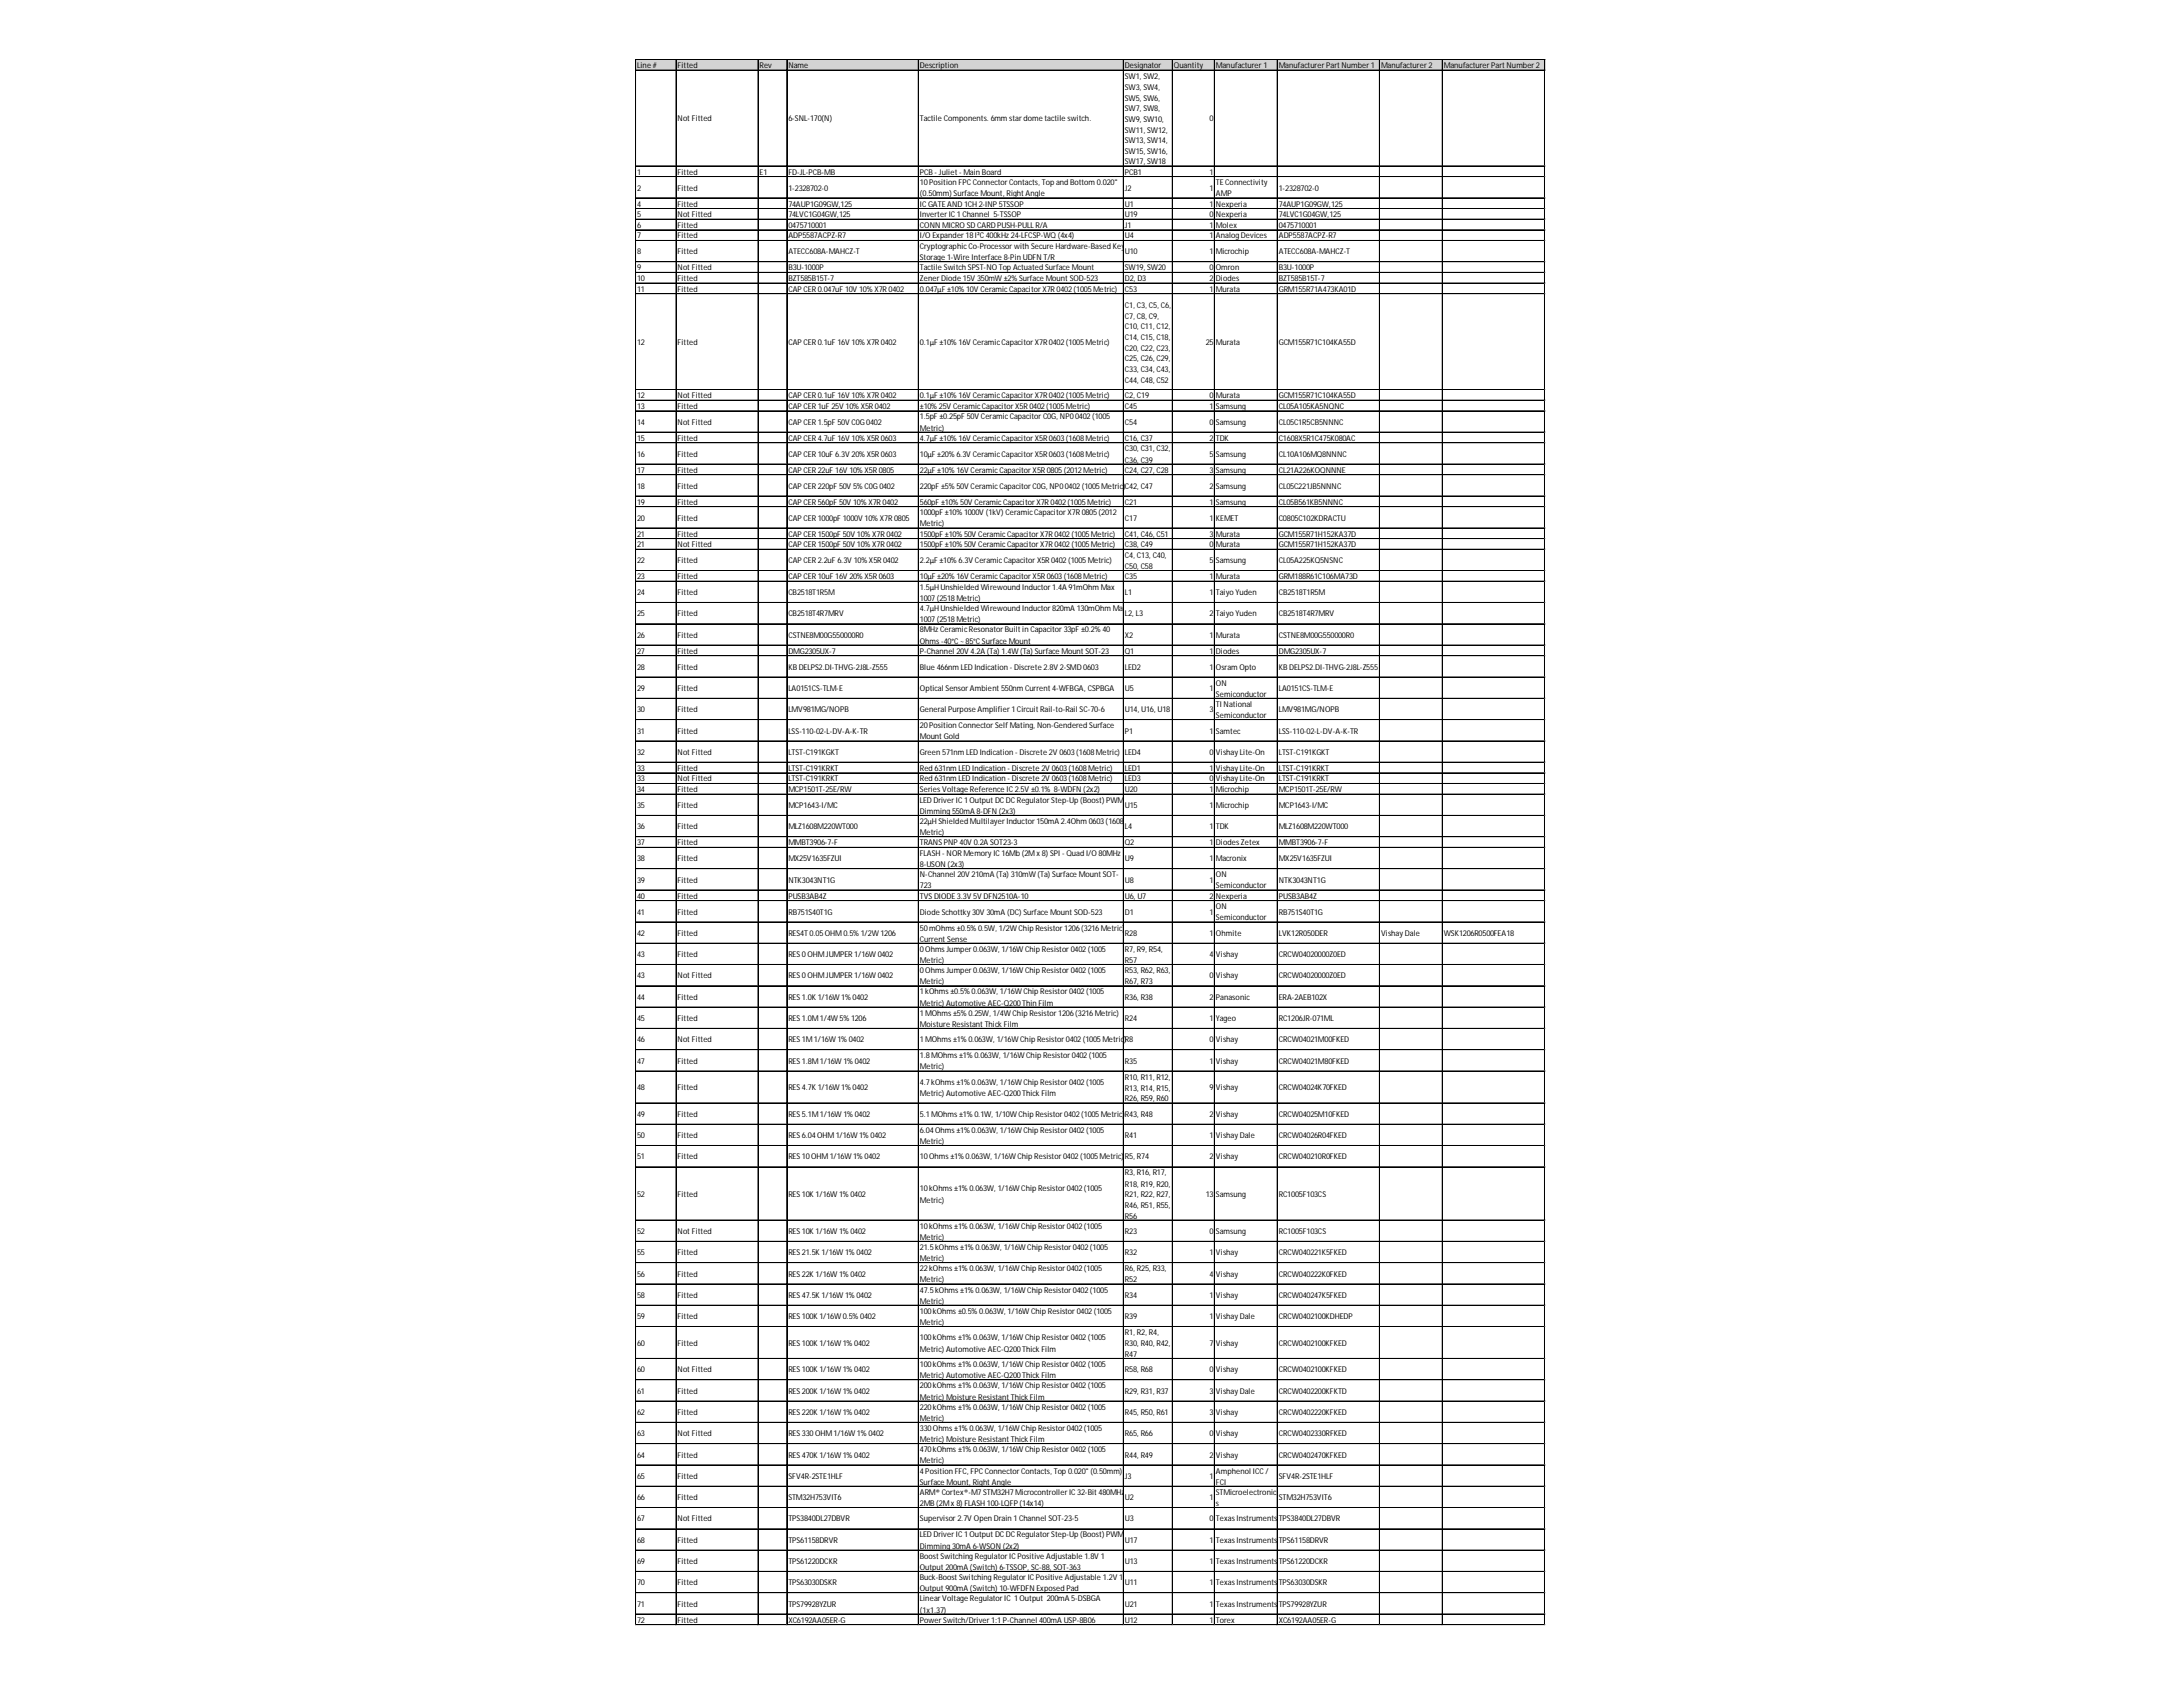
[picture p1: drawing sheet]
<svg xmlns="http://www.w3.org/2000/svg" width="279mm" height="216mm" viewBox="0 0 279 216" stroke-linecap="round" stroke-linejoin="round" font-family="sans-serif">
<defs><g id="words">
<g font-size="1">
<text x="81.5" y="8.7">Line #</text>
<text x="86.7" y="8.7">Fitted</text>
<text x="97.2" y="8.7">Rev</text>
<text x="100.9" y="8.7">Name</text>
<text x="117.7" y="8.7">Description</text>
<text x="144" y="8.7">Designator</text>
<text x="144" y="10.1">SW1, SW2,</text>
<text x="144" y="11.5">SW3, SW4,</text>
<text x="150.2" y="8.7">Quantity</text>
<text x="155.6" y="8.7">Manufacturer1</text>
<text x="163.7" y="8.7">ManufacturerPartNumber1</text>
<text x="176.8" y="8.7">Manufacturer2</text>
<text x="184.8" y="8.7">ManufacturerPartNumber2</text>
<text x="86.7" y="15.5">NotFitted</text>
<text x="100.9" y="15.5">6-SNL-170(N)</text>
<text x="117.7" y="15.5">Tactile Components. 6mm stardome tactile switch.</text>
<text x="144" y="12.9">SW5, SW6,</text>
<text x="144" y="14.2">SW7, SW8,</text>
<text x="144" y="15.6">SW9, SW10,</text>
<text x="144" y="17">SW11, SW12,</text>
<text x="154.8" y="15.5">0</text>
<text x="81.5" y="22.3">1</text>
<text x="86.7" y="22.3">Fitted</text>
<text x="97.2" y="22.3">E1</text>
<text x="100.9" y="22.3">FD-JL-PCB-MB</text>
<text x="117.7" y="22.3">PCB- Juliet- Main Board</text>
<text x="117.7" y="23.7">10Position FPCConnectorContacts, Top and Bottom 0.020&quot;</text>
<text x="144" y="18.3">SW13, SW14,</text>
<text x="144" y="19.7">SW15, SW16,</text>
<text x="144" y="21">SW17, SW18</text>
<text x="144" y="22.3">PCB1</text>
<text x="154.8" y="22.3">1</text>
<text x="155.6" y="23.7">TEConnectivity</text>
<text x="81.5" y="24.4">2</text>
<text x="81.5" y="26.4">4</text>
<text x="81.5" y="27.8">5</text>
<text x="81.5" y="29.2">6</text>
<text x="86.7" y="24.4">Fitted</text>
<text x="86.7" y="26.4">Fitted</text>
<text x="86.7" y="27.8">NotFitted</text>
<text x="86.7" y="29.2">Fitted</text>
<text x="100.9" y="24.4">1-2328702-0</text>
<text x="100.9" y="26.4">74AUP1G09GW,125</text>
<text x="100.9" y="27.8">74LVC1G04GW,125</text>
<text x="100.9" y="29.2">0475710001</text>
<text x="117.7" y="25.1">(0.50mm) Surface Mount, RightAngle</text>
<text x="117.7" y="26.4">ICGATEAND 1CH 2-INP5TSSOP</text>
<text x="117.7" y="27.8">InverterIC1Channel 5-TSSOP</text>
<text x="117.7" y="29.2">CONN MICRO SD CARD PUSH-PULLR/A</text>
<text x="144" y="24.4">J2</text>
<text x="144" y="26.4">U1</text>
<text x="144" y="27.8">U19</text>
<text x="144" y="29.2">J1</text>
<text x="154.8" y="24.4">1</text>
<text x="154.8" y="26.4">1</text>
<text x="154.8" y="27.8">0</text>
<text x="154.8" y="29.2">1</text>
<text x="155.6" y="25.1">AMP</text>
<text x="155.6" y="26.4">Nexperia</text>
<text x="155.6" y="27.8">Nexperia</text>
<text x="155.6" y="29.2">Molex</text>
<text x="163.7" y="24.4">1-2328702-0</text>
<text x="163.7" y="26.4">74AUP1G09GW,125</text>
<text x="163.7" y="27.8">74LVC1G04GW,125</text>
<text x="163.7" y="29.2">0475710001</text>
<text x="81.5" y="30.5">7</text>
<text x="81.5" y="32.6">8</text>
<text x="81.5" y="34.6">9</text>
<text x="81.5" y="36">10</text>
<text x="86.7" y="30.5">Fitted</text>
<text x="86.7" y="32.6">Fitted</text>
<text x="86.7" y="34.6">NotFitted</text>
<text x="86.7" y="36">Fitted</text>
<text x="100.9" y="30.5">ADP5587ACPZ-R7</text>
<text x="100.9" y="32.6">ATECC608A-MAHCZ-T</text>
<text x="100.9" y="34.6">B3U-1000P</text>
<text x="100.9" y="36">BZT585B15T-7</text>
<text x="117.7" y="30.5">I/O Expander18I²C400kHz 24-LFCSP-WQ (4x4)</text>
<text x="117.7" y="31.9">CryptographicCo-Processorwith Secure Hardware-Based Key</text>
<text x="117.7" y="33.3">Storage 1-Wire Interface 8-Pin UDFN T/R</text>
<text x="117.7" y="34.6">Tactile Switch SPST-NO Top Actuated Surface Mount</text>
<text x="117.7" y="36">ZenerDiode 15V 350mW±2%Surface Mount SOD-523</text>
<text x="144" y="30.5">U4</text>
<text x="144" y="32.6">U10</text>
<text x="144" y="34.6">SW19, SW20</text>
<text x="144" y="36">D2, D3</text>
<text x="154.8" y="30.5">1</text>
<text x="154.8" y="32.6">1</text>
<text x="154.8" y="34.6">0</text>
<text x="154.8" y="36">2</text>
<text x="155.6" y="30.5">AnalogDevices</text>
<text x="155.6" y="32.6">Microchip</text>
<text x="155.6" y="34.6">Omron</text>
<text x="155.6" y="36">Diodes</text>
<text x="163.7" y="30.5">ADP5587ACPZ-R7</text>
<text x="163.7" y="32.6">ATECC608A-MAHCZ-T</text>
<text x="163.7" y="34.6">B3U-1000P</text>
<text x="163.7" y="36">BZT585B15T-7</text>
<text x="81.5" y="37.3">11</text>
<text x="86.7" y="37.3">Fitted</text>
<text x="100.9" y="37.3">CAPCER0.047uF 10V 10%X7R0402</text>
<text x="117.7" y="37.3">0.047µF ±10%10V CeramicCapacitorX7R0402(1005Metric)</text>
<text x="144" y="37.3">C53</text>
<text x="144" y="39.4">C1, C3, C5, C6,</text>
<text x="144" y="40.8">C7, C8, C9,</text>
<text x="154.8" y="37.3">1</text>
<text x="155.6" y="37.3">Murata</text>
<text x="163.7" y="37.3">GRM155R71A473KA01D</text>
<text x="81.5" y="44.1">12</text>
<text x="86.7" y="44.1">Fitted</text>
<text x="100.9" y="44.1">CAPCER0.1uF 16V 10%X7R0402</text>
<text x="117.7" y="44.1">0.1µF ±10%16V CeramicCapacitorX7R0402(1005Metric)</text>
<text x="144" y="42.2">C10, C11, C12,</text>
<text x="144" y="43.5">C14, C15, C18,</text>
<text x="144" y="44.9">C20, C22, C23,</text>
<text x="144" y="46.3">C25, C26, C29,</text>
<text x="144" y="47.6">C33, C34, C43,</text>
<text x="154.3" y="44.1">25</text>
<text x="155.6" y="44.1">Murata</text>
<text x="163.7" y="44.1">GCM155R71C104KA55D</text>
<text x="81.5" y="51">12</text>
<text x="81.5" y="52.3">13</text>
<text x="86.7" y="51">NotFitted</text>
<text x="86.7" y="52.3">Fitted</text>
<text x="100.9" y="51">CAPCER0.1uF 16V 10%X7R0402</text>
<text x="100.9" y="52.3">CAPCER1uF 25V 10%X5R0402</text>
<text x="117.7" y="51">0.1µF ±10%16V CeramicCapacitorX7R0402(1005Metric)</text>
<text x="117.7" y="52.3">±10%25V CeramicCapacitorX5R0402(1005Metric)</text>
<text x="117.7" y="53.7">1.5pF ±0.25pF 50V CeramicCapacitorC0G, NP00402(1005</text>
<text x="144" y="49">C44, C48, C52</text>
<text x="144" y="51">C2, C19</text>
<text x="144" y="52.3">C45</text>
<text x="154.8" y="51">0</text>
<text x="154.8" y="52.3">1</text>
<text x="155.6" y="51">Murata</text>
<text x="155.6" y="52.3">Samsung</text>
<text x="163.7" y="51">GCM155R71C104KA55D</text>
<text x="163.7" y="52.3">CL05A105KA5NQNC</text>
<text x="81.5" y="54.4">14</text>
<text x="81.5" y="56.4">15</text>
<text x="81.5" y="58.5">16</text>
<text x="86.7" y="54.4">NotFitted</text>
<text x="86.7" y="56.4">Fitted</text>
<text x="86.7" y="58.5">Fitted</text>
<text x="100.9" y="54.4">CAPCER1.5pF 50V C0G 0402</text>
<text x="100.9" y="56.4">CAPCER4.7uF 16V 10%X5R0603</text>
<text x="100.9" y="58.5">CAPCER10uF 6.3V 20%X5R0603</text>
<text x="117.7" y="55.1">Metric)</text>
<text x="117.7" y="56.4">4.7µF ±10%16V CeramicCapacitorX5R0603(1608Metric)</text>
<text x="117.7" y="58.5">10µF ±20%6.3V CeramicCapacitorX5R0603(1608Metric)</text>
<text x="144" y="54.4">C54</text>
<text x="144" y="56.4">C16, C37</text>
<text x="144" y="57.8">C30, C31, C32,</text>
<text x="144" y="59.2">C36, C39</text>
<text x="154.8" y="54.4">0</text>
<text x="154.8" y="56.4">2</text>
<text x="154.8" y="58.5">5</text>
<text x="155.6" y="54.4">Samsung</text>
<text x="155.6" y="56.4">TDK</text>
<text x="155.6" y="58.5">Samsung</text>
<text x="163.7" y="54.4">CL05C1R5CB5NNNC</text>
<text x="163.7" y="56.4">C1608X5R1C475K080AC</text>
<text x="163.7" y="58.5">CL10A106MQ8NNNC</text>
<text x="81.5" y="60.5">17</text>
<text x="81.5" y="62.5">18</text>
<text x="81.5" y="64.6">19</text>
<text x="86.7" y="60.5">Fitted</text>
<text x="86.7" y="62.5">Fitted</text>
<text x="86.7" y="64.6">Fitted</text>
<text x="100.9" y="60.5">CAPCER22uF 16V 10%X5R0805</text>
<text x="100.9" y="62.5">CAPCER220pF 50V 5%C0G 0402</text>
<text x="100.9" y="64.6">CAPCER560pF 50V 10%X7R0402</text>
<text x="117.7" y="60.5">22µF ±10%16V CeramicCapacitorX5R0805(2012Metric)</text>
<text x="117.7" y="62.5">220pF ±5%50V CeramicCapacitorC0G, NP00402(1005Metric)</text>
<text x="117.7" y="64.6">560pF ±10%50V CeramicCapacitorX7R0402(1005Metric)</text>
<text x="117.7" y="65.9">1000pF ±10%1000V (1kV) CeramicCapacitorX7R0805(2012</text>
<text x="144" y="60.5">C24, C27, C28</text>
<text x="144" y="62.5">C42, C47</text>
<text x="144" y="64.6">C21</text>
<text x="154.8" y="60.5">3</text>
<text x="154.8" y="62.5">2</text>
<text x="154.8" y="64.6">1</text>
<text x="155.6" y="60.5">Samsung</text>
<text x="155.6" y="62.5">Samsung</text>
<text x="155.6" y="64.6">Samsung</text>
<text x="163.7" y="60.5">CL21A226KOQNNNE</text>
<text x="163.7" y="62.5">CL05C221JB5NNNC</text>
<text x="163.7" y="64.6">CL05B561KB5NNNC</text>
<text x="81.5" y="66.6">20</text>
<text x="81.5" y="68.7">21</text>
<text x="81.5" y="70">21</text>
<text x="86.7" y="66.6">Fitted</text>
<text x="86.7" y="68.7">Fitted</text>
<text x="86.7" y="70">NotFitted</text>
<text x="100.9" y="66.6">CAPCER1000pF 1000V 10%X7R0805</text>
<text x="100.9" y="68.7">CAPCER1500pF 50V 10%X7R0402</text>
<text x="100.9" y="70">CAPCER1500pF 50V 10%X7R0402</text>
<text x="117.7" y="67.4">Metric)</text>
<text x="117.7" y="68.7">1500pF ±10%50V CeramicCapacitorX7R0402(1005Metric)</text>
<text x="117.7" y="70">1500pF ±10%50V CeramicCapacitorX7R0402(1005Metric)</text>
<text x="144" y="66.6">C17</text>
<text x="144" y="68.7">C41, C46, C51</text>
<text x="144" y="70">C38, C49</text>
<text x="144" y="71.4">C4, C13, C40,</text>
<text x="154.8" y="66.6">1</text>
<text x="154.8" y="68.7">3</text>
<text x="154.8" y="70">0</text>
<text x="155.6" y="66.6">KEMET</text>
<text x="155.6" y="68.7">Murata</text>
<text x="155.6" y="70">Murata</text>
<text x="163.7" y="66.6">C0805C102KDRACTU</text>
<text x="163.7" y="68.7">GCM155R71H152KA37D</text>
<text x="163.7" y="70">GCM155R71H152KA37D</text>
<text x="81.5" y="72.1">22</text>
<text x="81.5" y="74.1">23</text>
<text x="81.5" y="76.2">24</text>
<text x="86.7" y="72.1">Fitted</text>
<text x="86.7" y="74.1">Fitted</text>
<text x="86.7" y="76.2">Fitted</text>
<text x="100.9" y="72.1">CAPCER2.2uF 6.3V 10%X5R0402</text>
<text x="100.9" y="74.1">CAPCER10uF 16V 20%X5R0603</text>
<text x="100.9" y="76.2">CB2518T1R5M</text>
<text x="117.7" y="72.1">2.2µF ±10%6.3V CeramicCapacitorX5R0402(1005Metric)</text>
<text x="117.7" y="74.1">10µF ±20%16V CeramicCapacitorX5R0603(1608Metric)</text>
<text x="117.7" y="75.5">1.5µH Unshielded Wirewound Inductor1.4A 91mOhm Max</text>
<text x="117.7" y="76.9">1007(2518Metric)</text>
<text x="144" y="72.8">C50, C58</text>
<text x="144" y="74.1">C35</text>
<text x="144" y="76.2">L1</text>
<text x="154.8" y="72.1">5</text>
<text x="154.8" y="74.1">1</text>
<text x="154.8" y="76.2">1</text>
<text x="155.6" y="72.1">Samsung</text>
<text x="155.6" y="74.1">Murata</text>
<text x="155.6" y="76.2">Taiyo Yuden</text>
<text x="163.7" y="72.1">CL05A225KQ5NSNC</text>
<text x="163.7" y="74.1">GRM188R61C106MA73D</text>
<text x="163.7" y="76.2">CB2518T1R5M</text>
<text x="81.5" y="78.9">25</text>
<text x="81.5" y="81.6">26</text>
<text x="81.5" y="83.7">27</text>
<text x="86.7" y="78.9">Fitted</text>
<text x="86.7" y="81.6">Fitted</text>
<text x="86.7" y="83.7">Fitted</text>
<text x="100.9" y="78.9">CB2518T4R7MRV</text>
<text x="100.9" y="81.6">CSTNE8M00G550000R0</text>
<text x="100.9" y="83.7">DMG2305UX-7</text>
<text x="117.7" y="78.2">4.7µH Unshielded Wirewound Inductor820mA 130mOhm Max</text>
<text x="117.7" y="79.6">1007(2518Metric)</text>
<text x="117.7" y="80.9">8MHz CeramicResonatorBuiltin Capacitor33pF ±0.2%40</text>
<text x="117.7" y="82.4">Ohms-40°C~85°CSurface Mount</text>
<text x="117.7" y="83.7">P-Channel 20V 4.2A (Ta) 1.4W(Ta) Surface Mount SOT-23</text>
<text x="144" y="78.9">L2, L3</text>
<text x="144" y="81.6">X2</text>
<text x="144" y="83.7">Q1</text>
<text x="154.8" y="78.9">2</text>
<text x="154.8" y="81.6">1</text>
<text x="154.8" y="83.7">1</text>
<text x="155.6" y="78.9">Taiyo Yuden</text>
<text x="155.6" y="81.6">Murata</text>
<text x="155.6" y="83.7">Diodes</text>
<text x="163.7" y="78.9">CB2518T4R7MRV</text>
<text x="163.7" y="81.6">CSTNE8M00G550000R0</text>
<text x="163.7" y="83.7">DMG2305UX-7</text>
<text x="81.5" y="85.7">28</text>
<text x="81.5" y="88.4">29</text>
<text x="86.7" y="85.7">Fitted</text>
<text x="86.7" y="88.4">Fitted</text>
<text x="100.9" y="85.7">KBDELPS2.DI-THVG-2J8L-Z555</text>
<text x="100.9" y="88.4">LA0151CS-TLM-E</text>
<text x="117.7" y="85.7">Blue 466nm LED Indication - Discrete 2.8V 2-SMD 0603</text>
<text x="117.7" y="88.4">Optical SensorAmbient550nm Current4-WFBGA, CSPBGA</text>
<text x="144" y="85.7">LED2</text>
<text x="144" y="88.4">U5</text>
<text x="154.8" y="85.7">1</text>
<text x="154.8" y="88.4">1</text>
<text x="155.6" y="85.7">Osram Opto</text>
<text x="155.6" y="87.7">ON</text>
<text x="155.6" y="89.2">Semiconductor</text>
<text x="163.7" y="85.7">KBDELPS2.DI-THVG-2J8L-Z555</text>
<text x="163.7" y="88.4">LA0151CS-TLM-E</text>
<text x="81.5" y="91.2">30</text>
<text x="81.5" y="93.9">31</text>
<text x="86.7" y="91.2">Fitted</text>
<text x="86.7" y="93.9">Fitted</text>
<text x="100.9" y="91.2">LMV981MG/NOPB</text>
<text x="100.9" y="93.9">LSS-110-02-L-DV-A-K-TR</text>
<text x="117.7" y="91.2">General Purpose Amplifier1CircuitRail-to-Rail SC-70-6</text>
<text x="117.7" y="93.2">20Position ConnectorSelfMating, Non-Gendered Surface</text>
<text x="117.7" y="94.6">Mount Gold</text>
<text x="144" y="91.2">U14, U16, U18</text>
<text x="144" y="93.9">P1</text>
<text x="154.8" y="91.2">3</text>
<text x="154.8" y="93.9">1</text>
<text x="155.6" y="90.5">TI National</text>
<text x="155.6" y="91.9">Semiconductor</text>
<text x="155.6" y="93.9">Samtec</text>
<text x="163.7" y="91.2">LMV981MG/NOPB</text>
<text x="163.7" y="93.9">LSS-110-02-L-DV-A-K-TR</text>
<text x="81.5" y="96.6">32</text>
<text x="81.5" y="98.6">33</text>
<text x="81.5" y="100">33</text>
<text x="81.5" y="101.4">34</text>
<text x="86.7" y="96.6">NotFitted</text>
<text x="86.7" y="98.6">Fitted</text>
<text x="86.7" y="100">NotFitted</text>
<text x="86.7" y="101.4">Fitted</text>
<text x="100.9" y="96.6">LTST-C191KGKT</text>
<text x="100.9" y="98.6">LTST-C191KRKT</text>
<text x="100.9" y="100">LTST-C191KRKT</text>
<text x="100.9" y="101.4">MCP1501T-25E/RW</text>
<text x="117.7" y="96.6">Green 571nm LED Indication - Discrete 2V 0603(1608Metric)</text>
<text x="117.7" y="98.6">Red 631nm LED Indication - Discrete 2V 0603(1608Metric)</text>
<text x="117.7" y="100">Red 631nm LED Indication - Discrete 2V 0603(1608Metric)</text>
<text x="117.7" y="101.4">SeriesVoltage Reference IC2.5V ±0.1% 8-WDFN (2x2)</text>
<text x="144" y="96.6">LED4</text>
<text x="144" y="98.6">LED1</text>
<text x="144" y="100">LED3</text>
<text x="144" y="101.4">U20</text>
<text x="154.8" y="96.6">0</text>
<text x="154.8" y="98.6">1</text>
<text x="154.8" y="100">0</text>
<text x="154.8" y="101.4">1</text>
<text x="155.6" y="96.6">VishayLite-On</text>
<text x="155.6" y="98.6">VishayLite-On</text>
<text x="155.6" y="100">VishayLite-On</text>
<text x="155.6" y="101.4">Microchip</text>
<text x="163.7" y="96.6">LTST-C191KGKT</text>
<text x="163.7" y="98.6">LTST-C191KRKT</text>
<text x="163.7" y="100">LTST-C191KRKT</text>
<text x="163.7" y="101.4">MCP1501T-25E/RW</text>
<text x="81.5" y="103.4">35</text>
<text x="81.5" y="106.1">36</text>
<text x="86.7" y="103.4">Fitted</text>
<text x="86.7" y="106.1">Fitted</text>
<text x="100.9" y="103.4">MCP1643-I/MC</text>
<text x="100.9" y="106.1">MLZ1608M220WT000</text>
<text x="117.7" y="102.7">LED DriverIC1Output DCDCRegulatorStep-Up (Boost) PWM</text>
<text x="117.7" y="104.2">Dimming550mA 8-DFN (2x3)</text>
<text x="117.7" y="105.5">22µH Shielded MultilayerInductor150mA 2.4Ohm 0603(1608</text>
<text x="117.7" y="106.9">Metric)</text>
<text x="144" y="103.4">U15</text>
<text x="144" y="106.1">L4</text>
<text x="154.8" y="103.4">1</text>
<text x="154.8" y="106.1">1</text>
<text x="155.6" y="103.4">Microchip</text>
<text x="155.6" y="106.1">TDK</text>
<text x="163.7" y="103.4">MCP1643-I/MC</text>
<text x="163.7" y="106.1">MLZ1608M220WT000</text>
<text x="81.5" y="108.2">37</text>
<text x="81.5" y="110.2">38</text>
<text x="81.5" y="113">39</text>
<text x="86.7" y="108.2">Fitted</text>
<text x="86.7" y="110.2">Fitted</text>
<text x="86.7" y="113">Fitted</text>
<text x="100.9" y="108.2">MMBT3906-7-F</text>
<text x="100.9" y="110.2">MX25V1635FZUI</text>
<text x="100.9" y="113">NTK3043NT1G</text>
<text x="117.7" y="108.2">TRANSPNP40V 0.2A SOT23-3</text>
<text x="117.7" y="109.6">FLASH - NORMemoryIC16Mb (2Mx 8) SPI - Quad I/O 80MHz</text>
<text x="117.7" y="111">8-USON (2x3)</text>
<text x="117.7" y="112.3">N-Channel 20V 210mA (Ta) 310mW(Ta) Surface Mount SOT-</text>
<text x="117.7" y="113.7">723</text>
<text x="144" y="108.2">Q2</text>
<text x="144" y="110.2">U9</text>
<text x="144" y="113">U8</text>
<text x="154.8" y="108.2">1</text>
<text x="154.8" y="110.2">1</text>
<text x="154.8" y="113">1</text>
<text x="155.6" y="108.2">DiodesZetex</text>
<text x="155.6" y="110.2">Macronix</text>
<text x="155.6" y="112.3">ON</text>
<text x="155.6" y="113.7">Semiconductor</text>
<text x="163.7" y="108.2">MMBT3906-7-F</text>
<text x="163.7" y="110.2">MX25V1635FZUI</text>
<text x="163.7" y="113">NTK3043NT1G</text>
<text x="81.5" y="115">40</text>
<text x="81.5" y="117">41</text>
<text x="81.5" y="119.8">42</text>
<text x="86.7" y="115">Fitted</text>
<text x="86.7" y="117">Fitted</text>
<text x="86.7" y="119.8">Fitted</text>
<text x="100.9" y="115">PUSB3AB4Z</text>
<text x="100.9" y="117">RB751S40T1G</text>
<text x="100.9" y="119.8">RES4T0.05OHM0.5%1/2W1206</text>
<text x="117.7" y="115">TVSDIODE3.3V 5V DFN2510A-10</text>
<text x="117.7" y="117">Diode Schottky30V 30mA (DC) Surface Mount SOD-523</text>
<text x="117.7" y="119.1">50mOhms±0.5%0.5W, 1/2WChip Resistor1206(3216Metric)</text>
<text x="144" y="115">U6, U7</text>
<text x="144" y="117">D1</text>
<text x="144" y="119.8">R28</text>
<text x="154.8" y="115">2</text>
<text x="154.8" y="117">1</text>
<text x="154.8" y="119.8">1</text>
<text x="155.6" y="115">Nexperia</text>
<text x="155.6" y="116.4">ON</text>
<text x="155.6" y="117.8">Semiconductor</text>
<text x="155.6" y="119.8">Ohmite</text>
<text x="163.7" y="115">PUSB3AB4Z</text>
<text x="163.7" y="117">RB751S40T1G</text>
<text x="163.7" y="119.8">LVK12R050DER</text>
<text x="176.8" y="119.8">VishayDale</text>
<text x="184.8" y="119.8">WSK1206R0500FEA18</text>
<text x="81.5" y="122.5">43</text>
<text x="81.5" y="125.2">43</text>
<text x="86.7" y="122.5">Fitted</text>
<text x="86.7" y="125.2">NotFitted</text>
<text x="100.9" y="122.5">RES0OHMJUMPER1/16W0402</text>
<text x="100.9" y="125.2">RES0OHMJUMPER1/16W0402</text>
<text x="117.7" y="120.5">CurrentSense</text>
<text x="117.7" y="121.8">0OhmsJumper0.063W, 1/16WChip Resistor0402(1005</text>
<text x="117.7" y="123.2">Metric)</text>
<text x="117.7" y="124.5">0OhmsJumper0.063W, 1/16WChip Resistor0402(1005</text>
<text x="117.7" y="126">Metric)</text>
<text x="144" y="121.8">R7, R9, R54,</text>
<text x="144" y="123.2">R57</text>
<text x="144" y="124.5">R53, R62, R63,</text>
<text x="144" y="126">R67, R73</text>
<text x="154.8" y="122.5">4</text>
<text x="154.8" y="125.2">0</text>
<text x="155.6" y="122.5">Vishay</text>
<text x="155.6" y="125.2">Vishay</text>
<text x="163.7" y="122.5">CRCW04020000Z0ED</text>
<text x="163.7" y="125.2">CRCW04020000Z0ED</text>
<text x="81.5" y="127.9">44</text>
<text x="81.5" y="130.7">45</text>
<text x="86.7" y="127.9">Fitted</text>
<text x="86.7" y="130.7">Fitted</text>
<text x="100.9" y="127.9">RES1.0K1/16W1%0402</text>
<text x="100.9" y="130.7">RES1.0M1/4W5%1206</text>
<text x="117.7" y="127.3">1kOhms±0.5%0.063W, 1/16WChip Resistor0402(1005</text>
<text x="117.7" y="128.7">Metric) Automotive AEC-Q200Thin Film</text>
<text x="117.7" y="130">1MOhms±5%0.25W, 1/4WChip Resistor1206(3216Metric)</text>
<text x="117.7" y="131.4">Moisture ResistantThickFilm</text>
<text x="144" y="127.9">R36, R38</text>
<text x="144" y="130.7">R24</text>
<text x="154.8" y="127.9">2</text>
<text x="154.8" y="130.7">1</text>
<text x="155.6" y="127.9">Panasonic</text>
<text x="155.6" y="130.7">Yageo</text>
<text x="163.7" y="127.9">ERA-2AEB102X</text>
<text x="163.7" y="130.7">RC1206JR-071ML</text>
<text x="81.5" y="133.4">46</text>
<text x="81.5" y="136.1">47</text>
<text x="86.7" y="133.4">NotFitted</text>
<text x="86.7" y="136.1">Fitted</text>
<text x="100.9" y="133.4">RES1M1/16W1%0402</text>
<text x="100.9" y="136.1">RES1.8M1/16W1%0402</text>
<text x="117.7" y="133.4">1MOhms±1%0.063W, 1/16WChip Resistor0402(1005Metric</text>
<text x="117.7" y="135.4">1.8MOhms±1%0.063W, 1/16WChip Resistor0402(1005</text>
<text x="117.7" y="136.9">Metric)</text>
<text x="143.9" y="133.4">)</text>
<text x="144" y="133.4">R8</text>
<text x="144" y="136.1">R35</text>
<text x="154.8" y="133.4">0</text>
<text x="154.8" y="136.1">1</text>
<text x="155.6" y="133.4">Vishay</text>
<text x="155.6" y="136.1">Vishay</text>
<text x="163.7" y="133.4">CRCW04021M00FKED</text>
<text x="163.7" y="136.1">CRCW04021M80FKED</text>
<text x="81.5" y="139.5">48</text>
<text x="81.5" y="142.9">49</text>
<text x="86.7" y="139.5">Fitted</text>
<text x="86.7" y="142.9">Fitted</text>
<text x="100.9" y="139.5">RES4.7K1/16W1%0402</text>
<text x="100.9" y="142.9">RES5.1M1/16W1%0402</text>
<text x="117.7" y="138.8">4.7kOhms±1%0.063W, 1/16WChip Resistor0402(1005</text>
<text x="117.7" y="140.3">Metric) Automotive AEC-Q200ThickFilm</text>
<text x="117.7" y="142.9">5.1MOhms±1%0.1W, 1/10WChip Resistor0402(1005Metric)</text>
<text x="144" y="138.2">R10, R11, R12,</text>
<text x="144" y="139.6">R13, R14, R15,</text>
<text x="144" y="141">R26, R59, R60</text>
<text x="144" y="142.9">R43, R48</text>
<text x="154.8" y="139.5">9</text>
<text x="154.8" y="142.9">2</text>
<text x="155.6" y="139.5">Vishay</text>
<text x="155.6" y="142.9">Vishay</text>
<text x="163.7" y="139.5">CRCW04024K70FKED</text>
<text x="163.7" y="142.9">CRCW04025M10FKED</text>
<text x="81.5" y="145.7">50</text>
<text x="81.5" y="148.4">51</text>
<text x="86.7" y="145.7">Fitted</text>
<text x="86.7" y="148.4">Fitted</text>
<text x="100.9" y="145.7">RES6.04OHM1/16W1%0402</text>
<text x="100.9" y="148.4">RES10OHM1/16W1%0402</text>
<text x="117.7" y="145">6.04Ohms±1%0.063W, 1/16WChip Resistor0402(1005</text>
<text x="117.7" y="146.4">Metric)</text>
<text x="117.7" y="148.4">10Ohms±1%0.063W, 1/16WChip Resistor0402(1005Metric)</text>
<text x="144" y="145.7">R41</text>
<text x="144" y="148.4">R5, R74</text>
<text x="154.8" y="145.7">1</text>
<text x="154.8" y="148.4">2</text>
<text x="155.6" y="145.7">VishayDale</text>
<text x="155.6" y="148.4">Vishay</text>
<text x="163.7" y="145.7">CRCW04026R04FKED</text>
<text x="163.7" y="148.4">CRCW040210R0FKED</text>
<text x="81.5" y="153.2">52</text>
<text x="86.7" y="153.2">Fitted</text>
<text x="100.9" y="153.2">RES10K1/16W1%0402</text>
<text x="117.7" y="152.5">10kOhms±1%0.063W, 1/16WChip Resistor0402(1005</text>
<text x="117.7" y="153.9">Metric)</text>
<text x="144" y="150.4">R3, R16, R17,</text>
<text x="144" y="151.9">R18, R19, R20,</text>
<text x="144" y="153.2">R21, R22, R27,</text>
<text x="144" y="154.6">R46, R51, R55,</text>
<text x="144" y="155.9">R56</text>
<text x="154.3" y="153.2">13</text>
<text x="155.6" y="153.2">Samsung</text>
<text x="163.7" y="153.2">RC1005F103CS</text>
<text x="81.5" y="157.9">52</text>
<text x="81.5" y="160.7">55</text>
<text x="86.7" y="157.9">NotFitted</text>
<text x="86.7" y="160.7">Fitted</text>
<text x="100.9" y="157.9">RES10K1/16W1%0402</text>
<text x="100.9" y="160.7">RES21.5K1/16W1%0402</text>
<text x="117.7" y="157.2">10kOhms±1%0.063W, 1/16WChip Resistor0402(1005</text>
<text x="117.7" y="158.7">Metric)</text>
<text x="117.7" y="160">21.5kOhms±1%0.063W, 1/16WChip Resistor0402(1005</text>
<text x="117.7" y="161.4">Metric)</text>
<text x="144" y="157.9">R23</text>
<text x="144" y="160.7">R32</text>
<text x="154.8" y="157.9">0</text>
<text x="154.8" y="160.7">1</text>
<text x="155.6" y="157.9">Samsung</text>
<text x="155.6" y="160.7">Vishay</text>
<text x="163.7" y="157.9">RC1005F103CS</text>
<text x="163.7" y="160.7">CRCW040221K5FKED</text>
<text x="81.5" y="163.4">56</text>
<text x="81.5" y="166.1">58</text>
<text x="86.7" y="163.4">Fitted</text>
<text x="86.7" y="166.1">Fitted</text>
<text x="100.9" y="163.4">RES22K1/16W1%0402</text>
<text x="100.9" y="166.1">RES47.5K1/16W1%0402</text>
<text x="117.7" y="162.7">22kOhms±1%0.063W, 1/16WChip Resistor0402(1005</text>
<text x="117.7" y="164.1">Metric)</text>
<text x="117.7" y="165.4">47.5kOhms±1%0.063W, 1/16WChip Resistor0402(1005</text>
<text x="117.7" y="166.9">Metric)</text>
<text x="144" y="162.7">R6, R25, R33,</text>
<text x="144" y="164.1">R52</text>
<text x="144" y="166.1">R34</text>
<text x="154.8" y="163.4">4</text>
<text x="154.8" y="166.1">1</text>
<text x="155.6" y="163.4">Vishay</text>
<text x="155.6" y="166.1">Vishay</text>
<text x="163.7" y="163.4">CRCW040222K0FKED</text>
<text x="163.7" y="166.1">CRCW040247K5FKED</text>
<text x="81.5" y="168.8">59</text>
<text x="81.5" y="172.2">60</text>
<text x="86.7" y="168.8">Fitted</text>
<text x="86.7" y="172.2">Fitted</text>
<text x="100.9" y="168.8">RES100K1/16W0.5%0402</text>
<text x="100.9" y="172.2">RES100K1/16W1%0402</text>
<text x="117.7" y="168.1">100kOhms±0.5%0.063W, 1/16WChip Resistor0402(1005</text>
<text x="117.7" y="169.6">Metric)</text>
<text x="117.7" y="171.6">100kOhms±1%0.063W, 1/16WChip Resistor0402(1005</text>
<text x="117.7" y="173">Metric) Automotive AEC-Q200ThickFilm</text>
<text x="144" y="168.8">R39</text>
<text x="144" y="170.9">R1, R2, R4,</text>
<text x="144" y="172.3">R30, R40, R42,</text>
<text x="144" y="173.7">R47</text>
<text x="154.8" y="168.8">1</text>
<text x="154.8" y="172.2">7</text>
<text x="155.6" y="168.8">VishayDale</text>
<text x="155.6" y="172.2">Vishay</text>
<text x="163.7" y="168.8">CRCW0402100KDHEDP</text>
<text x="163.7" y="172.2">CRCW0402100KFKED</text>
<text x="81.5" y="175.6">60</text>
<text x="81.5" y="178.4">61</text>
<text x="86.7" y="175.6">NotFitted</text>
<text x="86.7" y="178.4">Fitted</text>
<text x="100.9" y="175.6">RES100K1/16W1%0402</text>
<text x="100.9" y="178.4">RES200K1/16W1%0402</text>
<text x="117.7" y="175">100kOhms±1%0.063W, 1/16WChip Resistor0402(1005</text>
<text x="117.7" y="176.4">Metric) Automotive AEC-Q200ThickFilm</text>
<text x="117.7" y="177.7">200kOhms±1%0.063W, 1/16WChip Resistor0402(1005</text>
<text x="117.7" y="179.1">Metric) Moisture ResistantThickFilm</text>
<text x="144" y="175.6">R58, R68</text>
<text x="144" y="178.4">R29, R31, R37</text>
<text x="154.8" y="175.6">0</text>
<text x="154.8" y="178.4">3</text>
<text x="155.6" y="175.6">Vishay</text>
<text x="155.6" y="178.4">VishayDale</text>
<text x="163.7" y="175.6">CRCW0402100KFKED</text>
<text x="163.7" y="178.4">CRCW0402200KFKTD</text>
<text x="81.5" y="181.1">62</text>
<text x="81.5" y="183.8">63</text>
<text x="86.7" y="181.1">Fitted</text>
<text x="86.7" y="183.8">NotFitted</text>
<text x="100.9" y="181.1">RES220K1/16W1%0402</text>
<text x="100.9" y="183.8">RES330OHM1/16W1%0402</text>
<text x="117.7" y="180.4">220kOhms±1%0.063W, 1/16WChip Resistor0402(1005</text>
<text x="117.7" y="181.8">Metric)</text>
<text x="117.7" y="183.1">330Ohms±1%0.063W, 1/16WChip Resistor0402(1005</text>
<text x="117.7" y="184.6">Metric) Moisture ResistantThickFilm</text>
<text x="117.7" y="185.9">470kOhms±1%0.063W, 1/16WChip Resistor0402(1005</text>
<text x="144" y="181.1">R45, R50, R61</text>
<text x="144" y="183.8">R65, R66</text>
<text x="154.8" y="181.1">3</text>
<text x="154.8" y="183.8">0</text>
<text x="155.6" y="181.1">Vishay</text>
<text x="155.6" y="183.8">Vishay</text>
<text x="163.7" y="181.1">CRCW0402220KFKED</text>
<text x="163.7" y="183.8">CRCW0402330RFKED</text>
<text x="81.5" y="186.5">64</text>
<text x="81.5" y="189.3">65</text>
<text x="81.5" y="192">66</text>
<text x="86.7" y="186.5">Fitted</text>
<text x="86.7" y="189.3">Fitted</text>
<text x="86.7" y="192">Fitted</text>
<text x="100.9" y="186.5">RES470K1/16W1%0402</text>
<text x="100.9" y="189.3">SFV4R-2STE1HLF</text>
<text x="100.9" y="192">STM32H753VIT6</text>
<text x="117.7" y="187.3">Metric)</text>
<text x="117.7" y="188.6">4Position FFC, FPCConnectorContacts, Top 0.020&quot; (0.50mm)</text>
<text x="117.7" y="190">Surface Mount, RightAngle</text>
<text x="117.7" y="191.3">ARM® Cortex®-M7STM32H7MicrocontrollerIC32-Bit480MHz</text>
<text x="144" y="186.5">R44, R49</text>
<text x="144" y="189.3">J3</text>
<text x="144" y="192">U2</text>
<text x="154.8" y="186.5">2</text>
<text x="154.8" y="189.3">1</text>
<text x="154.8" y="192">1</text>
<text x="155.6" y="186.5">Vishay</text>
<text x="155.6" y="188.6">Amphenol ICC/</text>
<text x="155.6" y="190">FCI</text>
<text x="155.6" y="191.3">STMicroelectronic</text>
<text x="163.7" y="186.5">CRCW0402470KFKED</text>
<text x="163.7" y="189.3">SFV4R-2STE1HLF</text>
<text x="163.7" y="192">STM32H753VIT6</text>
<text x="81.5" y="194.7">67</text>
<text x="81.5" y="197.4">68</text>
<text x="86.7" y="194.7">NotFitted</text>
<text x="86.7" y="197.4">Fitted</text>
<text x="100.9" y="194.7">TPS3840DL27DBVR</text>
<text x="100.9" y="197.4">TPS61158DRVR</text>
<text x="117.7" y="192.7">2MB(2Mx 8) FLASH 100-LQFP(14x14)</text>
<text x="117.7" y="194.7">Supervisor2.7V Open Drain 1Channel SOT-23-5</text>
<text x="117.7" y="196.8">LED DriverIC1Output DCDCRegulatorStep-Up (Boost) PWM</text>
<text x="144" y="194.7">U3</text>
<text x="144" y="197.4">U17</text>
<text x="154.8" y="194.7">0</text>
<text x="154.8" y="197.4">1</text>
<text x="155.6" y="192.7">s</text>
<text x="155.6" y="194.7">TexasInstruments</text>
<text x="155.6" y="197.4">TexasInstruments</text>
<text x="163.7" y="194.7">TPS3840DL27DBVR</text>
<text x="163.7" y="197.4">TPS61158DRVR</text>
<text x="81.5" y="200.2">69</text>
<text x="81.5" y="202.9">70</text>
<text x="86.7" y="200.2">Fitted</text>
<text x="86.7" y="202.9">Fitted</text>
<text x="100.9" y="200.2">TPS61220DCKR</text>
<text x="100.9" y="202.9">TPS63030DSKR</text>
<text x="117.7" y="198.2">Dimming30mA 6-WSON (2x2)</text>
<text x="117.7" y="199.5">Boost SwitchingRegulatorICPositive Adjustable 1.8V 1</text>
<text x="117.7" y="200.9">Output 200mA (Switch) 6-TSSOP, SC-88, SOT-363</text>
<text x="117.7" y="202.2">Buck-Boost SwitchingRegulatorICPositive Adjustable 1.2V 1</text>
<text x="117.7" y="203.6">Output 900mA (Switch) 10-WFDFN Exposed Pad</text>
<text x="144" y="200.2">U13</text>
<text x="144" y="202.9">U11</text>
<text x="154.8" y="200.2">1</text>
<text x="154.8" y="202.9">1</text>
<text x="155.6" y="200.2">TexasInstruments</text>
<text x="155.6" y="202.9">TexasInstruments</text>
<text x="163.7" y="200.2">TPS61220DCKR</text>
<text x="163.7" y="202.9">TPS63030DSKR</text>
<text x="81.5" y="205.6">71</text>
<text x="81.5" y="207.7">72</text>
<text x="86.7" y="205.6">Fitted</text>
<text x="86.7" y="207.7">Fitted</text>
<text x="100.9" y="205.6">TPS79928YZUR</text>
<text x="100.9" y="207.7">XC6192AA05ER-G</text>
<text x="117.7" y="204.9">LinearVoltage RegulatorIC 1Output 200mA 5-DSBGA</text>
<text x="117.7" y="206.4">(1x1.37)</text>
<text x="117.7" y="207.7">PowerSwitch/Driver1:1 P-Channel 400mA USP-8B06</text>
<text x="144" y="205.6">U21</text>
<text x="144" y="207.7">U12</text>
<text x="154.8" y="205.6">1</text>
<text x="154.8" y="207.7">1</text>
<text x="155.6" y="205.6">TexasInstruments</text>
<text x="155.6" y="207.7">Torex</text>
<text x="163.7" y="205.6">TPS79928YZUR</text>
<text x="163.7" y="207.7">XC6192AA05ER-G</text>
</g>
</g></defs>
<path d="M81.4 7.6h116.4v1.4h-116.4z" fill="#d3d3d3"/>
<g fill="none" stroke="#000" stroke-width=".13">
<path d="M81.3 7.6v200.4M81.4 7.6v200.4M81.4 7.6h116.3M81.4 9h116.3M86.5 7.7v200.3M86.6 7.7v200.3M97 7.7v200.3M100.7 7.7v200.3M117.5 7.7v200.3M117.6 7.7v200.3M143.8 7.7v200.3M150 7.7v200.3"/>
<path d="M150.1 7.7v200.3M155.4 7.7v200.3M155.5 7.7v200.3M163.5 7.7v200.3M176.5 7.7v200.3M176.6 7.7v200.3M184.6 7.7v200.3M197.7 7.7v200.3M81.4 21.2h116.3M81.4 21.3h116.3M81.4 22.6h116.3M81.4 25.3h116.3"/>
<path d="M81.4 25.4h116.3M81.4 26.7h116.3M81.4 28h116.3M81.4 28.1h116.3M81.4 29.4h116.3M81.4 30.8h116.3M81.4 33.5h116.3M81.4 34.9h116.3M81.4 36.2h116.3M81.4 36.3h116.3M81.4 37.6h116.3M81.4 49.8h116.3"/>
<path d="M81.4 49.9h116.3M81.4 51.2h116.3M81.4 52.6h116.3M81.4 55.3h116.3M81.4 56.7h116.3M81.4 59.4h116.3M81.4 60.7h116.3M81.4 60.8h116.3M81.4 63.5h116.3M81.4 64.8h116.3M81.4 64.9h116.3M81.4 67.6h116.3"/>
<path d="M81.4 68.9h116.3M81.4 69h116.3M81.4 70.3h116.3M81.4 73h116.3M81.4 74.4h116.3M81.4 77.1h116.3M81.4 79.8h116.3M81.4 79.9h116.3M81.4 82.6h116.3M81.4 83.9h116.3M81.4 86.6h116.3M81.4 86.7h116.3"/>
<path d="M81.4 89.4h116.3M81.4 92.1h116.3M81.4 94.8h116.3M81.4 97.5h116.3M81.4 97.6h116.3M81.4 98.9h116.3M81.4 100.3h116.3M81.4 101.6h116.3M81.4 101.7h116.3M81.4 104.4h116.3M81.4 107.1h116.3M81.4 108.4h116.3"/>
<path d="M81.4 108.5h116.3M81.4 111.2h116.3M81.4 113.9h116.3M81.4 115.3h116.3M81.4 118h116.3M81.4 120.7h116.3M81.4 123.4h116.3M81.4 123.5h116.3M81.4 126.2h116.3M81.4 128.9h116.3M81.4 131.6h116.3M81.4 134.3h116.3"/>
<path d="M81.4 134.4h116.3M81.4 137.1h116.3M81.4 141.1h116.3M81.4 141.2h116.3M81.4 143.9h116.3M81.4 146.6h116.3M81.4 149.3h116.3M81.4 149.4h116.3M81.4 156.1h116.3M81.4 156.2h116.3M81.4 158.9h116.3M81.4 161.6h116.3"/>
<path d="M81.4 164.3h116.3M81.4 167h116.3M81.4 167.1h116.3M81.4 169.8h116.3M81.4 173.8h116.3M81.4 173.9h116.3M81.4 176.6h116.3M81.4 179.3h116.3M81.4 182h116.3M81.4 182.1h116.3M81.4 184.8h116.3M81.4 187.5h116.3"/>
<path d="M81.4 190.2h116.3M81.4 192.9h116.3M81.4 193h116.3M81.4 195.7h116.3M81.4 198.4h116.3M81.4 201.1h116.3M81.4 203.8h116.3M81.4 203.9h116.3M81.4 206.6h116.3M81.4 207.9h116.3M81.4 208h116.3"/>
</g>
<path d="M81.3 208h.1" fill="none" stroke="#d4d4d4" stroke-width=".13"/>
<path d="M81.3 208h.1z" fill="#d4d4d4"/>
<path d="M86.5 208h.1" fill="none" stroke="#d4d4d4" stroke-width=".13"/>
<path d="M86.5 208h.1z" fill="#d4d4d4"/>
<path d="M97 208h.1" fill="none" stroke="#d4d4d4" stroke-width=".13"/>
<path d="M97 208h.1z" fill="#d4d4d4"/>
<path d="M100.7 208h.1" fill="none" stroke="#d4d4d4" stroke-width=".13"/>
<path d="M100.7 208h.1z" fill="#d4d4d4"/>
<path d="M117.5 208h.1" fill="none" stroke="#d4d4d4" stroke-width=".13"/>
<path d="M117.5 208h.1z" fill="#d4d4d4"/>
<path d="M143.8 208h.1" fill="none" stroke="#d4d4d4" stroke-width=".13"/>
<path d="M150 208h.1" fill="none" stroke="#d4d4d4" stroke-width=".13"/>
<path d="M150 208h.1z" fill="#d4d4d4"/>
<path d="M155.4 208h.1" fill="none" stroke="#d4d4d4" stroke-width=".13"/>
<path d="M155.4 208h.1z" fill="#d4d4d4"/>
<path d="M163.5 208h.1" fill="none" stroke="#d4d4d4" stroke-width=".13"/>
<path d="M176.5 208h.1" fill="none" stroke="#d4d4d4" stroke-width=".13"/>
<path d="M176.5 208h.1z" fill="#d4d4d4"/>
<path d="M184.6 208h.1" fill="none" stroke="#d4d4d4" stroke-width=".13"/>
<path d="M184.6 208h.1z" fill="#d4d4d4"/>
<path d="M197.7 208h.1" fill="none" stroke="#d4d4d4" stroke-width=".13"/>
<path d="M197.7 21.2h.1" fill="none" stroke="#d4d4d4" stroke-width=".13"/>
<path d="M197.7 21.2l.1 .1z" fill="#d4d4d4"/>
<path d="M197.7 22.6h.1" fill="none" stroke="#d4d4d4" stroke-width=".13"/>
<path d="M197.7 22.6l.1 .1z" fill="#d4d4d4"/>
<path d="M197.7 25.3h.1" fill="none" stroke="#d4d4d4" stroke-width=".13"/>
<path d="M197.7 25.3l.1 .1z" fill="#d4d4d4"/>
<path d="M197.7 26.7h.1" fill="none" stroke="#d4d4d4" stroke-width=".13"/>
<path d="M197.7 26.7h.1z" fill="#d4d4d4"/>
<path d="M197.7 28h.1" fill="none" stroke="#d4d4d4" stroke-width=".13"/>
<path d="M197.7 28l.1 .1z" fill="#d4d4d4"/>
<path d="M197.7 29.4h.1" fill="none" stroke="#d4d4d4" stroke-width=".13"/>
<path d="M197.7 29.4l.1 .1z" fill="#d4d4d4"/>
<path d="M197.7 30.8h.1" fill="none" stroke="#d4d4d4" stroke-width=".13"/>
<path d="M197.7 30.8h.1z" fill="#d4d4d4"/>
<path d="M197.7 33.5h.1" fill="none" stroke="#d4d4d4" stroke-width=".13"/>
<path d="M197.7 33.5l.1 .1z" fill="#d4d4d4"/>
<path d="M197.7 34.9h.1" fill="none" stroke="#d4d4d4" stroke-width=".13"/>
<path d="M197.7 34.9h.1z" fill="#d4d4d4"/>
<path d="M197.7 36.2h.1" fill="none" stroke="#d4d4d4" stroke-width=".13"/>
<path d="M197.7 36.2l.1 .1z" fill="#d4d4d4"/>
<path d="M197.7 37.6h.1" fill="none" stroke="#d4d4d4" stroke-width=".13"/>
<path d="M197.7 37.6l.1 .1z" fill="#d4d4d4"/>
<path d="M197.7 49.8h.1" fill="none" stroke="#d4d4d4" stroke-width=".13"/>
<path d="M197.7 49.8l.1 .1z" fill="#d4d4d4"/>
<path d="M197.7 51.2h.1" fill="none" stroke="#d4d4d4" stroke-width=".13"/>
<path d="M197.7 51.2l.1 .1z" fill="#d4d4d4"/>
<path d="M197.7 52.6h.1" fill="none" stroke="#d4d4d4" stroke-width=".13"/>
<path d="M197.7 52.6h.1z" fill="#d4d4d4"/>
<path d="M197.7 55.3h.1" fill="none" stroke="#d4d4d4" stroke-width=".13"/>
<path d="M197.7 55.3l.1 .1z" fill="#d4d4d4"/>
<path d="M197.7 56.7h.1" fill="none" stroke="#d4d4d4" stroke-width=".13"/>
<path d="M197.7 56.7h.1z" fill="#d4d4d4"/>
<path d="M197.7 59.4h.1" fill="none" stroke="#d4d4d4" stroke-width=".13"/>
<path d="M197.7 59.4l.1 .1z" fill="#d4d4d4"/>
<path d="M197.7 60.7h.1" fill="none" stroke="#d4d4d4" stroke-width=".13"/>
<path d="M197.7 60.7l.1 .1z" fill="#d4d4d4"/>
<path d="M197.7 63.5h.1" fill="none" stroke="#d4d4d4" stroke-width=".13"/>
<path d="M197.7 63.5h.1z" fill="#d4d4d4"/>
<path d="M197.7 64.8h.1" fill="none" stroke="#d4d4d4" stroke-width=".13"/>
<path d="M197.7 64.8l.1 .1z" fill="#d4d4d4"/>
<path d="M197.7 67.6h.1" fill="none" stroke="#d4d4d4" stroke-width=".13"/>
<path d="M197.7 67.6h.1z" fill="#d4d4d4"/>
<path d="M197.7 68.9h.1" fill="none" stroke="#d4d4d4" stroke-width=".13"/>
<path d="M197.7 68.9l.1 .1z" fill="#d4d4d4"/>
<path d="M197.7 70.3h.1" fill="none" stroke="#d4d4d4" stroke-width=".13"/>
<path d="M197.7 70.3l.1 .1z" fill="#d4d4d4"/>
<path d="M197.7 73h.1" fill="none" stroke="#d4d4d4" stroke-width=".13"/>
<path d="M197.7 73l.1 .1z" fill="#d4d4d4"/>
<path d="M197.7 74.4h.1" fill="none" stroke="#d4d4d4" stroke-width=".13"/>
<path d="M197.7 74.4h.1z" fill="#d4d4d4"/>
<path d="M197.7 77.1h.1" fill="none" stroke="#d4d4d4" stroke-width=".13"/>
<path d="M197.7 77.1l.1 .1z" fill="#d4d4d4"/>
<path d="M197.7 79.8h.1" fill="none" stroke="#d4d4d4" stroke-width=".13"/>
<path d="M197.7 79.8l.1 .1z" fill="#d4d4d4"/>
<path d="M197.7 82.6h.1" fill="none" stroke="#d4d4d4" stroke-width=".13"/>
<path d="M197.7 82.6h.1z" fill="#d4d4d4"/>
<path d="M197.7 83.9h.1" fill="none" stroke="#d4d4d4" stroke-width=".13"/>
<path d="M197.7 83.9l.1 .1z" fill="#d4d4d4"/>
<path d="M197.7 86.6h.1" fill="none" stroke="#d4d4d4" stroke-width=".13"/>
<path d="M197.7 86.6l.1 .1z" fill="#d4d4d4"/>
<path d="M197.7 89.4h.1" fill="none" stroke="#d4d4d4" stroke-width=".13"/>
<path d="M197.7 89.4h.1z" fill="#d4d4d4"/>
<path d="M197.7 92.1h.1" fill="none" stroke="#d4d4d4" stroke-width=".13"/>
<path d="M197.7 92.1l.1 .1z" fill="#d4d4d4"/>
<path d="M197.7 94.8h.1" fill="none" stroke="#d4d4d4" stroke-width=".13"/>
<path d="M197.7 94.8l.1 .1z" fill="#d4d4d4"/>
<path d="M197.7 97.5h.1" fill="none" stroke="#d4d4d4" stroke-width=".13"/>
<path d="M197.7 97.5l.1 .1z" fill="#d4d4d4"/>
<path d="M197.7 98.9h.1" fill="none" stroke="#d4d4d4" stroke-width=".13"/>
<path d="M197.7 98.9l.1 .1z" fill="#d4d4d4"/>
<path d="M197.7 100.3h.1" fill="none" stroke="#d4d4d4" stroke-width=".13"/>
<path d="M197.7 100.3h.1z" fill="#d4d4d4"/>
<path d="M197.7 101.6h.1" fill="none" stroke="#d4d4d4" stroke-width=".13"/>
<path d="M197.7 101.6l.1 .1z" fill="#d4d4d4"/>
<path d="M197.7 104.4h.1" fill="none" stroke="#d4d4d4" stroke-width=".13"/>
<path d="M197.7 104.4h.1z" fill="#d4d4d4"/>
<path d="M197.7 107.1h.1" fill="none" stroke="#d4d4d4" stroke-width=".13"/>
<path d="M197.7 107.1h.1z" fill="#d4d4d4"/>
<path d="M197.7 108.4h.1" fill="none" stroke="#d4d4d4" stroke-width=".13"/>
<path d="M197.7 108.4l.1 .1z" fill="#d4d4d4"/>
<path d="M197.7 111.2h.1" fill="none" stroke="#d4d4d4" stroke-width=".13"/>
<path d="M197.7 111.2h.1z" fill="#d4d4d4"/>
<path d="M197.7 113.9h.1" fill="none" stroke="#d4d4d4" stroke-width=".13"/>
<path d="M197.7 113.9l.1 .1z" fill="#d4d4d4"/>
<path d="M197.7 115.3h.1" fill="none" stroke="#d4d4d4" stroke-width=".13"/>
<path d="M197.7 115.3h.1z" fill="#d4d4d4"/>
<path d="M197.7 118h.1" fill="none" stroke="#d4d4d4" stroke-width=".13"/>
<path d="M197.7 118h.1z" fill="#d4d4d4"/>
<path d="M197.7 120.7h.1" fill="none" stroke="#d4d4d4" stroke-width=".13"/>
<path d="M197.7 120.7l.1 .1z" fill="#d4d4d4"/>
<path d="M197.7 123.4h.1" fill="none" stroke="#d4d4d4" stroke-width=".13"/>
<path d="M197.7 123.4l.1 .1z" fill="#d4d4d4"/>
<path d="M197.7 126.2h.1" fill="none" stroke="#d4d4d4" stroke-width=".13"/>
<path d="M197.7 126.2h.1z" fill="#d4d4d4"/>
<path d="M197.7 128.9h.1" fill="none" stroke="#d4d4d4" stroke-width=".13"/>
<path d="M197.7 128.9h.1z" fill="#d4d4d4"/>
<path d="M197.7 131.6h.1" fill="none" stroke="#d4d4d4" stroke-width=".13"/>
<path d="M197.7 131.6l.1 .1z" fill="#d4d4d4"/>
<path d="M197.7 134.3h.1" fill="none" stroke="#d4d4d4" stroke-width=".13"/>
<path d="M197.7 134.3l.1 .1z" fill="#d4d4d4"/>
<path d="M197.7 137.1h.1" fill="none" stroke="#d4d4d4" stroke-width=".13"/>
<path d="M197.7 137.1h.1z" fill="#d4d4d4"/>
<path d="M197.7 141.1h.1" fill="none" stroke="#d4d4d4" stroke-width=".13"/>
<path d="M197.7 141.1l.1 .1z" fill="#d4d4d4"/>
<path d="M197.7 143.9h.1" fill="none" stroke="#d4d4d4" stroke-width=".13"/>
<path d="M197.7 143.9h.1z" fill="#d4d4d4"/>
<path d="M197.7 146.6h.1" fill="none" stroke="#d4d4d4" stroke-width=".13"/>
<path d="M197.7 146.6l.1 .1z" fill="#d4d4d4"/>
<path d="M197.7 149.3h.1" fill="none" stroke="#d4d4d4" stroke-width=".13"/>
<path d="M197.7 149.3l.1 .1z" fill="#d4d4d4"/>
<path d="M197.7 156.1h.1" fill="none" stroke="#d4d4d4" stroke-width=".13"/>
<path d="M197.7 156.1l.1 .1z" fill="#d4d4d4"/>
<path d="M197.7 158.9h.1" fill="none" stroke="#d4d4d4" stroke-width=".13"/>
<path d="M197.7 158.9h.1z" fill="#d4d4d4"/>
<path d="M197.7 161.6h.1" fill="none" stroke="#d4d4d4" stroke-width=".13"/>
<path d="M197.7 161.6l.1 .1z" fill="#d4d4d4"/>
<path d="M197.7 164.3h.1" fill="none" stroke="#d4d4d4" stroke-width=".13"/>
<path d="M197.7 164.3l.1 .1z" fill="#d4d4d4"/>
<path d="M197.7 167h.1" fill="none" stroke="#d4d4d4" stroke-width=".13"/>
<path d="M197.7 167l.1 .1z" fill="#d4d4d4"/>
<path d="M197.7 169.8h.1" fill="none" stroke="#d4d4d4" stroke-width=".13"/>
<path d="M197.7 169.8h.1z" fill="#d4d4d4"/>
<path d="M197.7 173.8h.1" fill="none" stroke="#d4d4d4" stroke-width=".13"/>
<path d="M197.7 173.8l.1 .1z" fill="#d4d4d4"/>
<path d="M197.7 176.6h.1" fill="none" stroke="#d4d4d4" stroke-width=".13"/>
<path d="M197.7 176.6h.1z" fill="#d4d4d4"/>
<path d="M197.7 179.3h.1" fill="none" stroke="#d4d4d4" stroke-width=".13"/>
<path d="M197.7 179.3l.1 .1z" fill="#d4d4d4"/>
<path d="M197.7 182h.1" fill="none" stroke="#d4d4d4" stroke-width=".13"/>
<path d="M197.7 182l.1 .1z" fill="#d4d4d4"/>
<path d="M197.7 184.8h.1" fill="none" stroke="#d4d4d4" stroke-width=".13"/>
<path d="M197.7 184.8h.1z" fill="#d4d4d4"/>
<path d="M197.7 187.5h.1" fill="none" stroke="#d4d4d4" stroke-width=".13"/>
<path d="M197.7 187.5h.1z" fill="#d4d4d4"/>
<path d="M197.7 190.2h.1" fill="none" stroke="#d4d4d4" stroke-width=".13"/>
<path d="M197.7 190.2l.1 .1z" fill="#d4d4d4"/>
<path d="M197.7 192.9h.1" fill="none" stroke="#d4d4d4" stroke-width=".13"/>
<path d="M197.7 192.9l.1 .1z" fill="#d4d4d4"/>
<path d="M197.7 195.7h.1" fill="none" stroke="#d4d4d4" stroke-width=".13"/>
<path d="M197.7 195.7h.1z" fill="#d4d4d4"/>
<path d="M197.7 198.4h.1" fill="none" stroke="#d4d4d4" stroke-width=".13"/>
<path d="M197.7 198.4h.1z" fill="#d4d4d4"/>
<path d="M197.7 201.1h.1" fill="none" stroke="#d4d4d4" stroke-width=".13"/>
<path d="M197.7 201.1l.1 .1z" fill="#d4d4d4"/>
<path d="M197.7 203.8h.1" fill="none" stroke="#d4d4d4" stroke-width=".13"/>
<path d="M197.7 203.8l.1 .1z" fill="#d4d4d4"/>
<path d="M197.7 206.6h.1" fill="none" stroke="#d4d4d4" stroke-width=".13"/>
<path d="M197.7 206.6h.1z" fill="#d4d4d4"/>
<path d="M197.7 207.9h.1" fill="none" stroke="#d4d4d4" stroke-width=".13"/>
<path d="M197.7 207.9l.1 .1z" fill="#d4d4d4"/>
<use href="#words"/>
</svg>
